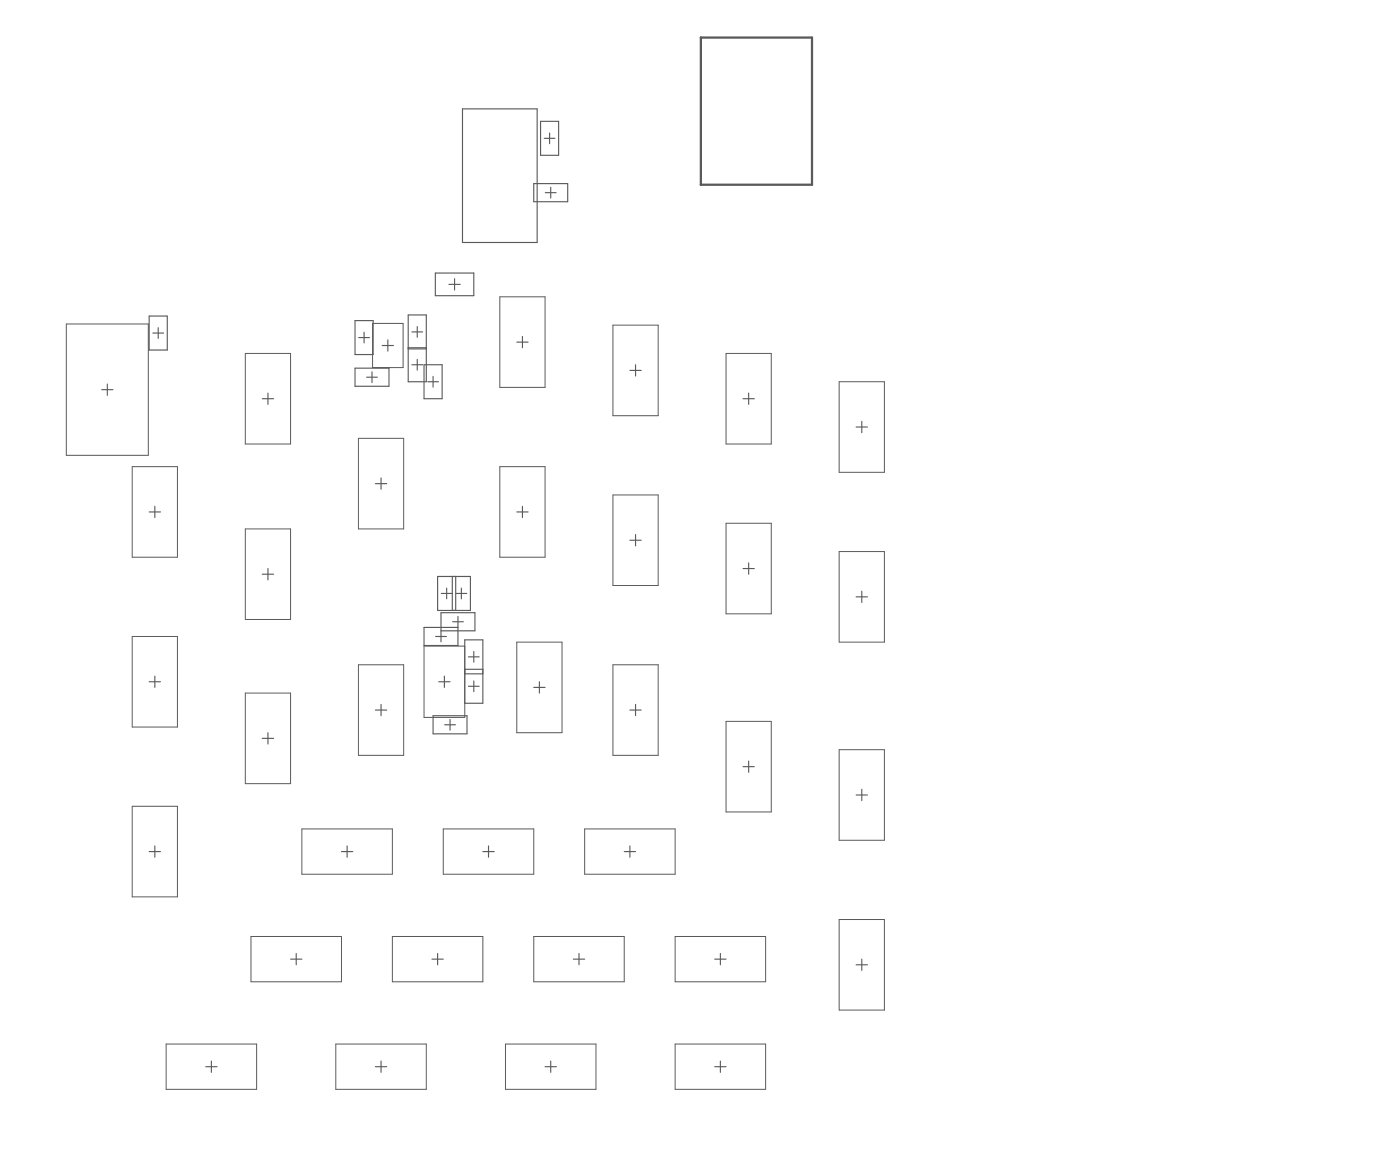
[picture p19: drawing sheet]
<svg xmlns="http://www.w3.org/2000/svg" width="412mm" height="346mm" viewBox="0 0 412 346" stroke-linecap="round" stroke-linejoin="round" font-family="sans-serif">
<g fill="none" stroke="#5a5a5a" stroke-width=".34">
<path d="M136.1 32h22v39.3h-22zM159.1 35.7h5.3v10h-5.3zM161.8 39.1v3.2M157.1 54h10v5.4h-10zM160.2 40.7h3.1M160.5 56.7h3.2M162.1 55.1v3.2M43.9 93h5.3v10h-5.3zM45 98h3.1M46.6 96.4v3.2M104.5 94.3h5.3v10h-5.3zM105.6 99.3h3.1"/>
<path d="M107.2 97.7v3.2M114.1 100v3.3M120.1 92.7h5.4v19.6h-5.4zM121.2 97.7h3.2M122.8 96.1v3.1M128.1 80.3h11.3v6.7h-11.3zM132.1 83.7h3.4M133.8 82v3.3M153.8 99v3.3M29.9 114.7h3.4M31.6 113v3.3M77.2 117.3h3.3"/>
<path d="M78.9 115.7v3.3M104.5 108.3h10v5.4h-10zM107.9 111h3.2M109.5 109.4v3.2M112.5 101.7h3.3M120.1 102.7h5.4M120.1 102.3h5.4M121.2 107.3h3.2M122.8 105.7v3.2M124.8 107.3h5.3v10h-5.3zM125.9 112.3h3.1M127.5 110.7v3.2"/>
<path d="M152.1 100.7h3.3M185.4 109h3.3M187.1 107.3v3.4M218.7 117.3h3.3M220.3 115.7v3.3M252 125.6h3.3M253.6 124v3.3M43.9 150.6h3.3M45.6 149v3.3M110.5 142.3h3.3M112.1 140.6v3.4M152.1 150.6h3.3"/>
<path d="M153.8 149v3.3M185.4 159h3.3M187.1 157.3v3.3M77.2 168.9h3.3M78.9 167.3v3.3M128.8 169.6h9.7v10h-9.7zM129.9 174.6h3.1M131.5 173v3.2M133.1 169.6v10M134.1 169.6v10M134.2 174.6h3.2M135.8 173v3.2"/>
<path d="M218.7 167.3h3.3M220.3 165.6v3.3M252 175.6h3.3M253.6 173.9v3.4M45.6 198.9v3.4M124.8 184.6h10v5.3h-10zM128.2 187.3h3.2M129.8 180.3h10v5.3h-10zM129.8 185.7v3.2M130.8 198.9v3.4M133.2 182.9h3.2M134.8 181.4v3.1"/>
<path d="M136.8 188.3h5.3v18.6h-5.3zM136.8 196.9h5.3M136.8 198.3h5.3M137.9 193.3h3.1M139.4 191.7v3.1M43.9 200.6h3.3M77.2 217.3h3.3M78.9 215.6v3.3M110.5 208.9h3.3M112.1 207.3v3.3M127.5 210.6h10v5.3h-10zM129.1 200.6h3.4"/>
<path d="M130.9 213.3h3.1M132.5 211.7v3.1M137.9 201.9h3.1M139.4 200.3v3.2M157.1 202.3h3.3M158.8 200.6v3.3M185.4 208.9h3.3M187.1 207.3v3.3M218.7 225.6h3.3M220.3 223.9v3.3M252 233.9h3.3M253.6 232.2v3.4"/>
<path d="M43.9 250.6h3.3M45.6 248.9v3.3M100.5 250.6h3.3M102.2 248.9v3.3M142.1 250.6h3.3M143.8 248.9v3.3M183.7 250.6h3.4M185.4 248.9v3.3M85.5 282.2h3.3M87.2 280.5v3.4M127.1 282.2h3.4M128.8 280.5v3.4"/>
<path d="M168.7 282.2h3.4M170.4 280.5v3.4M210.4 282.2h3.3M212 280.5v3.4M252 283.9h3.3M253.6 282.2v3.3M60.5 313.9h3.4M62.2 312.2v3.3M110.5 313.9h3.3M112.1 312.2v3.3M160.4 313.9h3.4M162.1 312.2v3.3"/>
<path d="M210.4 313.9h3.3M212 312.2v3.3"/>
</g>
<path d="M206.3 11.1h32.7v43.3h-32.7z" fill="none" stroke="#5a5a5a" stroke-width=".67"/>
<g fill="none" stroke="#5a5a5a" stroke-width=".29">
<path d="M19.5 95.3h24.2v38.7h-24.2zM109.7 95.2h8.9v13h-8.9zM147.1 87.3h13.3v26.7h-13.3zM180.4 95.7h13.3v26.6h-13.3zM72.2 104h13.3v26.6h-13.3zM213.7 104h13.3v26.6h-13.3zM247 112.3h13.3v26.7h-13.3zM38.9 137.3h13.3v26.7h-13.3zM105.5 129h13.3v26.6h-13.3zM147.1 137.3h13.3v26.7h-13.3zM72.2 155.6h13.3v26.7h-13.3zM180.4 145.6h13.3v26.7h-13.3z"/>
<path d="M213.7 154h13.3v26.6h-13.3zM247 162.3h13.3v26.6h-13.3zM38.9 187.3h13.3v26.6h-13.3zM105.5 195.6h13.3v26.6h-13.3zM124.8 190.1h12v21h-12zM152.1 188.9h13.3v26.7h-13.3zM180.4 195.6h13.3v26.6h-13.3zM72.2 203.9h13.3v26.7h-13.3zM213.7 212.3h13.3v26.6h-13.3zM38.9 237.2h13.3v26.7h-13.3zM247 220.6h13.3v26.6h-13.3zM88.8 243.9h26.7v13.3h-26.7z"/>
<path d="M130.5 243.9h26.6v13.3h-26.6zM172.1 243.9h26.6v13.3h-26.6zM73.9 275.5h26.6v13.4h-26.6zM115.5 275.5h26.6v13.4h-26.6zM157.1 275.5h26.6v13.4h-26.6zM198.7 275.5h26.6v13.4h-26.6zM247 270.6h13.3v26.6h-13.3zM48.9 307.2h26.6v13.3h-26.6zM98.8 307.2h26.7v13.3h-26.7zM148.8 307.2h26.6v13.3h-26.6zM198.7 307.2h26.6v13.3h-26.6z"/>
</g>
</svg>
